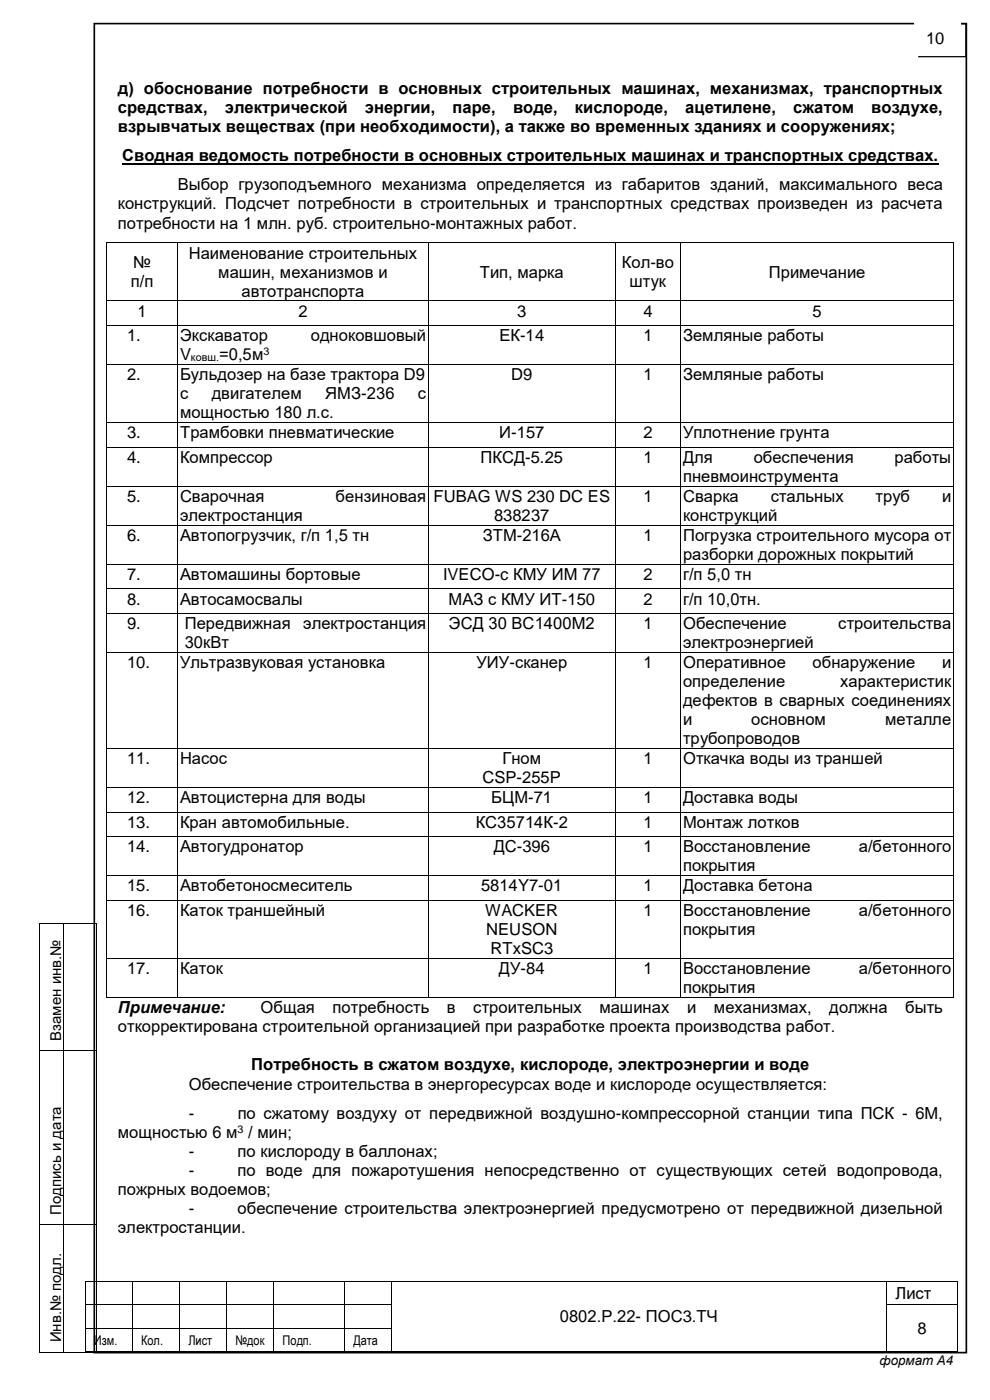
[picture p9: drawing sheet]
<svg xmlns="http://www.w3.org/2000/svg" width="210mm" height="297mm" viewBox="0 0 210 297" stroke-linecap="round" stroke-linejoin="round" font-family="sans-serif">
<defs><g id="words">
<g font-size="3.5">
<text x="196.5" y="9.4">10</text>
<text x="25" y="20">д) обоснование потребности в основных строительных машинах, механизмах, транспортных</text>
<text x="25" y="24">средствах,</text>
<text x="25" y="28.1">взрывчатых веществах (при необходимости), а также во временных зданиях и сооружениях;</text>
<text x="47.7" y="24">электрической</text>
<text x="77.4" y="24">энергии,</text>
<text x="96" y="24">паре,</text>
<text x="108.8" y="24">воде,</text>
<text x="122" y="24">кислороде,</text>
<text x="145.4" y="24">ацетилене,</text>
<text x="168.3" y="24">сжатом</text>
<text x="184.8" y="24">воздухе,</text>
<text x="26" y="34.2">Сводная ведомость потребности в основных строительных машинах и транспортных средствах.</text>
<text x="37.7" y="40.4">Выбор грузоподъемного механизма определяется из габаритов зданий, максимального веса</text>
<text x="25" y="44.5">конструкций. Подсчет потребности в строительных и транспортных средствах произведен из расчета</text>
<text x="25" y="48.5">потребности на 1 млн. руб. строительно-монтажных работ.</text>
<text x="28.3" y="56.9">№</text>
<text x="40" y="54.9">Наименование строительных</text>
<text x="46.3" y="58.9">машин, механизмов и</text>
<text x="101.8" y="58.9">Тип, марка</text>
<text x="131.9" y="56.9">Кол-во</text>
<text x="163.1" y="58.9">Примечание</text>
<text x="27.8" y="60.9">п/п</text>
<text x="51.3" y="62.9">автотранспорта</text>
<text x="133.6" y="60.9">штук</text>
<text x="29.2" y="67.2">1</text>
<text x="63.3" y="67.2">2</text>
<text x="109.7" y="67.2">3</text>
<text x="136.5" y="67.2">4</text>
<text x="172.4" y="67.2">5</text>
<text x="27" y="72.4">1.</text>
<text x="38.2" y="72.4">Экскаватор</text>
<text x="38.2" y="76.5">V</text>
<text x="46.5" y="76.5">=0,5м</text>
<text x="65.9" y="72.4">одноковшовый</text>
<text x="106" y="72.4">ЕК-14</text>
<text x="136.5" y="72.4">1</text>
<text x="144.9" y="72.4">Земляные работы</text>
<text x="27" y="80.7">2.</text>
<text x="38.2" y="80.7">Бульдозер на базе трактора D9</text>
<text x="108.5" y="80.7">D9</text>
<text x="136.5" y="80.7">1</text>
<text x="144.9" y="80.7">Земляные работы</text>
<text x="38.2" y="84.7">с</text>
<text x="38.2" y="88.8">мощностью 180 л.с.</text>
<text x="44.9" y="84.7">двигателем</text>
<text x="69" y="84.7">ЯМЗ-236</text>
<text x="88.6" y="84.7">с</text>
<text x="27" y="93">3.</text>
<text x="38.2" y="93">Трамбовки пневматические</text>
<text x="105.9" y="93">И-157</text>
<text x="136.5" y="93">2</text>
<text x="144.9" y="93">Уплотнение грунта</text>
<text x="27" y="98.2">4.</text>
<text x="38.2" y="98.2">Компрессор</text>
<text x="101.9" y="98.2">ПКСД-5.25</text>
<text x="136.5" y="98.2">1</text>
<text x="144.9" y="98.2">Для</text>
<text x="159.9" y="98.2">обеспечения</text>
<text x="189.8" y="98.2">работы</text>
<text x="27" y="106.5">5.</text>
<text x="38.2" y="106.5">Сварочная</text>
<text x="71.2" y="106.5">бензиновая</text>
<text x="92" y="106.5">FUBAG WS 230 DC ES</text>
<text x="136.5" y="106.5">1</text>
<text x="144.9" y="102.3">пневмоинструмента</text>
<text x="144.9" y="106.5">Сварка</text>
<text x="163.5" y="106.5">стальных</text>
<text x="185.7" y="106.5">труб</text>
<text x="199.9" y="106.5">и</text>
<text x="38.2" y="110.5">электростанция</text>
<text x="104.8" y="110.5">838237</text>
<text x="144.9" y="110.5">конструкций</text>
<text x="27" y="114.8">6.</text>
<text x="38.2" y="114.8">Автопогрузчик, г/п 1,5 тн</text>
<text x="102.4" y="114.8">ЗТМ-216А</text>
<text x="136.5" y="114.8">1</text>
<text x="144.9" y="114.8">Погрузка строительного мусора от</text>
<text x="144.9" y="118.8">разборки дорожных покрытий</text>
<text x="27" y="123.1">7.</text>
<text x="38.2" y="123.1">Автомашины бортовые</text>
<text x="94" y="123.1">IVECO-c КМУ ИМ 77</text>
<text x="136.5" y="123.1">2</text>
<text x="144.9" y="123.1">г/п 5,0 тн</text>
<text x="27" y="128.3">8.</text>
<text x="38.2" y="128.3">Автосамосвалы</text>
<text x="95.2" y="128.3">МАЗ с КМУ ИТ-150</text>
<text x="136.5" y="128.3">2</text>
<text x="144.9" y="128.3">г/п 10,0тн.</text>
<text x="27" y="133.4">9.</text>
<text x="39.2" y="133.4">Передвижная</text>
<text x="39.2" y="137.5">30кВт</text>
<text x="64.3" y="133.4">электростанция</text>
<text x="95.2" y="133.4">ЭСД 30 ВС1400М2</text>
<text x="136.5" y="133.4">1</text>
<text x="144.9" y="133.4">Обеспечение</text>
<text x="144.9" y="137.5">электроэнергией</text>
<text x="177.8" y="133.4">строительства</text>
<text x="27" y="141.7">10.</text>
<text x="38.2" y="141.7">Ультразвуковая установка</text>
<text x="101" y="141.7">УИУ-сканер</text>
<text x="136.5" y="141.7">1</text>
<text x="144.9" y="141.7">Оперативное</text>
<text x="172.4" y="141.7">обнаружение</text>
<text x="199.9" y="141.7">и</text>
<text x="144.9" y="145.8">определение</text>
<text x="144.9" y="149.9">дефектов в сварных соединениях</text>
<text x="178.2" y="145.8">характеристик</text>
<text x="144.9" y="153.9">и</text>
<text x="159.4" y="153.9">основном</text>
<text x="187.8" y="153.9">металле</text>
<text x="144.9" y="157.9">трубопроводов</text>
<text x="27" y="162.2">11.</text>
<text x="38.2" y="162.2">Насос</text>
<text x="102.4" y="166.2">CSP-255P</text>
<text x="106.6" y="162.2">Гном</text>
<text x="136.5" y="162.2">1</text>
<text x="144.9" y="162.2">Откачка воды из траншей</text>
<text x="27" y="170.5">12.</text>
<text x="38.2" y="170.5">Автоцистерна для воды</text>
<text x="104.2" y="170.5">БЦМ-71</text>
<text x="136.5" y="170.5">1</text>
<text x="144.9" y="170.5">Доставка воды</text>
<text x="27" y="175.7">13.</text>
<text x="38.2" y="175.7">Кран автомобильные.</text>
<text x="100.9" y="175.7">КС35714К-2</text>
<text x="136.5" y="175.7">1</text>
<text x="144.9" y="175.7">Монтаж лотков</text>
<text x="27" y="180.8">14.</text>
<text x="38.2" y="180.8">Автогудронатор</text>
<text x="104.7" y="180.8">ДС-396</text>
<text x="136.5" y="180.8">1</text>
<text x="144.9" y="180.8">Восстановление</text>
<text x="144.9" y="184.9">покрытия</text>
<text x="182.2" y="180.8">а/бетонного</text>
<text x="27" y="189.1">15.</text>
<text x="38.2" y="189.1">Автобетоносмеситель</text>
<text x="102.1" y="189.1">5814Y7-01</text>
<text x="136.5" y="189.1">1</text>
<text x="144.9" y="189.1">Доставка бетона</text>
<text x="27" y="194.3">16.</text>
<text x="38.2" y="194.3">Каток траншейный</text>
<text x="103" y="194.3">WACKER</text>
<text x="136.5" y="194.3">1</text>
<text x="144.9" y="194.3">Восстановление</text>
<text x="182.2" y="194.3">а/бетонного</text>
<text x="103.2" y="198.4">NEUSON</text>
<text x="104.1" y="202.4">RTxSC3</text>
<text x="144.9" y="198.4">покрытия</text>
<text x="27" y="206.7">17.</text>
<text x="38.2" y="206.7">Каток</text>
<text x="105.8" y="206.7">ДУ-84</text>
<text x="136.5" y="206.7">1</text>
<text x="144.9" y="206.7">Восстановление</text>
<text x="182.2" y="206.7">а/бетонного</text>
<text x="25" y="215">Примечание:</text>
<text x="55.3" y="215">Общая</text>
<text x="70.6" y="215">потребность</text>
<text x="94.8" y="215">в</text>
<text x="100.4" y="215">строительных</text>
<text x="127.2" y="215">машинах</text>
<text x="144.9" y="210.7">покрытия</text>
<text x="145.7" y="215">и</text>
<text x="151.5" y="215">механизмах,</text>
<text x="175.9" y="215">должна</text>
<text x="192" y="215">быть</text>
<text x="25" y="219">откорректирована строительной организацией при разработке проекта производства работ.</text>
<text x="53.3" y="227.1">Потребность в сжатом воздухе, кислороде, электроэнергии и воде</text>
<text x="40" y="231.2">Обеспечение строительства в энергоресурсах воде и кислороде осуществляется:</text>
<text x="40.1" y="237.4">-</text>
<text x="50.4" y="237.4">по сжатому воздуху от передвижной воздушно-компрессорной станции типа ПСК - 6М,</text>
<text x="25" y="241.4">мощностью 6 м / мин;</text>
<text x="40" y="245.5">-</text>
<text x="50.4" y="245.5">по кислороду в баллонах;</text>
<text x="40" y="249.6">-</text>
<text x="50.4" y="249.6">по воде для пожаротушения непосредственно от существующих сетей водопровода,</text>
<text x="25" y="253.6">пожрных водоемов;</text>
<text x="40" y="257.6">-</text>
<text x="50.4" y="257.6">обеспечение строительства электроэнергией предусмотрено от передвижной дизельной</text>
<text x="25" y="261.7">электростанции.</text>
<text x="190" y="275.5">Лист</text>
<text x="118.8" y="280.5">0802.Р.22- ПОС3.ТЧ</text>
<text x="194.6" y="283.1">8</text>
</g>
<g font-size="3.2">
<text x="13" y="220.8" transform="rotate(-90 13 220.8)">Взамен инв.№</text>
<text x="13" y="257.8" transform="rotate(-90 13 257.8)">Подпись и дата</text>
<text x="13" y="284.8" transform="rotate(-90 13 284.8)">Инв.№ подл.</text>
</g>
<g font-size="2.8">
<text x="19.9" y="285.3">Изм.</text>
<text x="29.9" y="285.3">Кол.</text>
<text x="40" y="285.3">Лист</text>
<text x="50" y="285.3">№док</text>
<text x="59.9" y="285.3">Подп.</text>
<text x="75" y="285.3">Дата</text>
<text x="186.6" y="289.6">формат А4</text>
</g>
<g font-size="2.3">
<text x="40.5" y="76.6">ковш.</text>
<text x="55.9" y="75.4">3</text>
<text x="50.4" y="240.4">3</text>
</g>
</g></defs>
<path d="M194.9 5h10v7h-10z" fill="none" stroke="#000" stroke-width=".26"/>
<g fill="#000">
<path d="M22.6 51.4h.2v.2h-.2zM37.6 51.4h.2v.2h-.2zM90.8 51.4h.2v.2h-.2zM130.4 51.4h.2v.2h-.2zM144.4 51.4h.1v.2h-.1zM202.3 51.4h.1v.2h-.1zM22.6 63.8h.2v.1h-.2zM22.6 69h.2v.1h-.2zM22.6 77.2h.2v.2h-.2zM37.6 63.8h.2v.1h-.2zM37.6 69h.2v.1h-.2zM37.6 77.2h.2v.2h-.2z"/>
<path d="M90.8 63.8h.2v.1h-.2zM90.8 69h.2v.1h-.2zM90.8 77.2h.2v.2h-.2zM130.4 63.8h.2v.1h-.2zM130.4 69h.2v.1h-.2zM130.4 77.2h.2v.2h-.2zM144.4 63.8h.1v.1h-.1zM144.4 69h.1v.1h-.1zM144.4 77.2h.1v.2h-.1zM202.3 63.8h.1v.1h-.1zM202.3 69h.1v.1h-.1zM202.3 77.2h.1v.2h-.1z"/>
<path d="M22.6 89.6h.2v.1h-.2zM22.6 94.8h.2v.2h-.2zM37.6 89.6h.2v.1h-.2zM37.6 94.8h.2v.2h-.2zM90.8 89.6h.2v.1h-.2zM90.8 94.8h.2v.2h-.2zM130.4 89.6h.2v.1h-.2zM130.4 94.8h.2v.2h-.2zM144.4 89.6h.1v.1h-.1zM144.4 94.8h.1v.2h-.1zM202.3 89.6h.1v.1h-.1zM202.3 94.8h.1v.2h-.1z"/>
<path d="M22.6 103h.2v.2h-.2zM22.6 111.3h.2v.2h-.2zM22.6 119.6h.2v.2h-.2zM37.6 103h.2v.2h-.2zM37.6 111.3h.2v.2h-.2zM37.6 119.6h.2v.2h-.2zM90.8 103h.2v.2h-.2zM90.8 111.3h.2v.2h-.2zM90.8 119.6h.2v.2h-.2zM130.4 103h.2v.2h-.2zM130.4 111.3h.2v.2h-.2zM130.4 119.6h.2v.2h-.2z"/>
<path d="M144.4 103h.1v.2h-.1zM144.4 111.3h.1v.2h-.1zM144.4 119.6h.1v.2h-.1zM202.3 103h.1v.2h-.1zM202.3 111.3h.1v.2h-.1zM202.3 119.6h.1v.2h-.1zM22.6 124.8h.2v.2h-.2zM37.6 124.8h.2v.2h-.2zM90.8 124.8h.2v.2h-.2zM130.4 124.8h.2v.2h-.2zM144.4 124.8h.1v.2h-.1zM202.3 124.8h.1v.2h-.1z"/>
<path d="M8.3 195.8h.2v1.7h-.2zM8.3 195.8h.2v.2h-.2zM13.3 196h.2v1.5h-.2zM13.3 195.8h.2v.2h-.2zM20.4 195.8h.1v1.7h-.1zM20.4 195.8h.1v.2h-.1zM8.3 222.8h.2v1.7h-.2zM13.3 222.8h.2v1.7h-.2zM20.4 222.8h.1v1.7h-.1zM8.3 259.8h.2v1.7h-.2zM13.3 259.8h.2v1.7h-.2zM17.9 271.7h.2v.2h-.2z"/>
<path d="M17.9 276.7h.2v.2h-.2zM20.4 259.8h.1v1.7h-.1zM27.9 271.7h.2v.2h-.2zM27.9 276.7h.2v.2h-.2zM37.9 271.7h.2v.2h-.2zM37.9 276.7h.2v.2h-.2zM48 271.7h.1v.2h-.1zM48 276.7h.1v.2h-.1zM58 271.7h.1v.2h-.1zM58 276.7h.1v.2h-.1zM73 271.7h.2v.2h-.2zM73 276.7h.2v.2h-.2z"/>
<path d="M83 271.7h.1v.2h-.1zM83 276.7h.1v.2h-.1zM188 271.7h.2v.2h-.2zM188 276.7h.2v.2h-.2zM203 271.7h.2v.2h-.2zM203 276.7h.2v.2h-.2zM8.3 286.8h.2v.2h-.2zM13.3 286.8h.2v.2h-.2zM17.9 281.7h.2v.2h-.2zM17.9 286.8h.2v.1h-.2zM20.4 286.8h.1v.2h-.1zM27.9 281.7h.2v.2h-.2z"/>
<path d="M27.9 286.8h.2v.1h-.2zM37.9 281.7h.2v.2h-.2zM37.9 286.8h.2v.1h-.2zM48 281.7h.1v.2h-.1zM48 286.8h.1v.1h-.1zM58 281.7h.1v.2h-.1zM58 286.8h.1v.1h-.1zM73 281.7h.2v.2h-.2zM73 286.8h.2v.1h-.2zM83 281.7h.1v.2h-.1zM83 286.8h.1v.1h-.1zM188 281.7h.2v.2h-.2z"/>
<path d="M188 286.8h.2v.1h-.2zM203 281.7h.2v.2h-.2zM203 286.8h.2v.1h-.2z"/>
</g>
<g fill="none" stroke="#000" stroke-width=".21">
<path d="M22.7 51.6v12.2M22.8 51.5h14.8M37.7 51.6v12.2M37.8 51.5h53M90.9 51.6v12.2M91 51.5h39.4M130.5 51.6v12.2M130.6 51.5h13.8M144.4 51.6v12.2M144.5 51.5h57.8M202.4 51.6v12.2M22.7 63.9v5.1"/>
<path d="M22.7 69.1v8.1M22.7 77.4v12.2M22.8 63.8h14.8M22.8 69h14.8M22.8 77.3h14.8M37.7 63.9v5.1M37.7 69.1v8.1M37.7 77.4v12.2M37.8 63.8h53M37.8 69h53M37.8 77.3h53M90.9 63.9v5.1"/>
<path d="M90.9 69.1v8.1M90.9 77.4v12.2M91 63.8h39.4M91 69h39.4M91 77.3h39.4M130.5 63.9v5.1M130.5 69.1v8.1M130.5 77.4v12.2M130.6 63.8h13.8M130.6 69h13.8M130.6 77.3h13.8M144.4 63.9v5.1"/>
<path d="M144.4 69.1v8.1M144.4 77.4v12.2M144.5 63.8h57.8M144.5 69h57.8M144.5 77.3h57.8M202.4 63.9v5.1M202.4 69.1v8.1M202.4 77.4v12.2M22.7 89.7v5.1M22.7 95v8M22.8 89.7h14.8M22.8 94.9h14.8"/>
<path d="M37.7 89.7v5.1M37.7 95v8M37.8 89.7h53M37.8 94.9h53M90.9 89.7v5.1M90.9 95v8M91 89.7h39.4M91 94.9h39.4M130.5 89.7v5.1M130.5 95v8M130.6 89.7h13.8M130.6 94.9h13.8"/>
<path d="M144.4 89.7v5.1M144.4 95v8M144.5 89.7h57.8M144.5 94.9h57.8M202.4 89.7v5.1M202.4 95v8M22.7 103.2v8.1M22.7 111.5v8.1M22.7 119.8v5M22.8 103.1h14.8M22.8 111.4h14.8M22.8 119.7h14.8"/>
<path d="M37.7 103.2v8.1M37.7 111.5v8.1M37.7 119.8v5M37.8 103.1h53M37.8 111.4h53M37.8 119.7h53M90.9 103.2v8.1M90.9 111.5v8.1M90.9 119.8v5M91 103.1h39.4M91 111.4h39.4M91 119.7h39.4"/>
<path d="M130.5 103.2v8.1M130.5 111.5v8.1M130.5 119.8v5M130.6 103.1h13.8M130.6 111.4h13.8M130.6 119.7h13.8M144.4 103.2v8.1M144.4 111.5v8.1M144.4 119.8v5M144.5 103.1h57.8M144.5 111.4h57.8M144.5 119.7h57.8"/>
<path d="M202.4 103.2v8.1M202.4 111.5v8.1M202.4 119.8v5M22.7 125v5M22.8 124.9h14.8M37.7 125v5M37.8 124.9h53M90.9 125v5M91 124.9h39.4M130.5 125v5M130.6 124.9h13.8M144.4 125v5"/>
<path d="M144.5 124.9h57.8M202.4 125v5M8.4 197.5v25.3M8.5 195.9h4.8M13.4 197.5v25.3M13.5 195.9h6.9M20.4 197.5v25.3M8.4 224.5v35.3M8.5 222.9h4.8M13.4 224.5v35.3M13.5 222.9h6.9M20.4 224.5v35.3"/>
<path d="M8.5 259.9h4.8M13.5 259.9h6.9M8.4 261.5v25.3M13.4 261.5v25.3M18 271.9v4.8M18 276.9v4.8M18.1 271.8h9.8M18.1 276.8h9.8M20.4 261.5v25.3M28 271.9v4.8M28 276.9v4.8M28.1 271.8h9.8"/>
<path d="M28.1 276.8h9.8M38 271.9v4.8M38 276.9v4.8M38.1 271.8h9.9M38.1 276.8h9.9M48 271.9v4.8M48 276.9v4.8M48.1 271.8h9.9M48.1 276.8h9.9M58 271.9v4.8M58 276.9v4.8M58.1 271.8h14.9"/>
<path d="M58.1 276.8h14.9M73.1 271.9v4.8M73.1 276.9v4.8M73.2 271.8h9.8M73.2 276.8h9.8M83.1 271.9v4.8M83.1 276.9v4.8M83.1 271.8h104.9M188.1 271.9v4.8M188.1 276.9v4.8M188.2 271.8h14.8M188.2 276.8h14.8"/>
<path d="M203.1 271.9v4.8M203.1 276.9v4.8M8.5 286.9h4.8M13.5 286.9h6.9M18 281.9v4.9M18.1 281.8h9.8M18.1 286.9h9.8M28 281.9v4.9M28.1 281.8h9.8M28.1 286.9h9.8M38 281.9v4.9M38.1 281.8h9.9"/>
<path d="M38.1 286.9h9.9M48 281.9v4.9M48.1 281.8h9.9M48.1 286.9h9.9M58 281.9v4.9M58.1 281.8h14.9M58.1 286.9h14.9M73.1 281.9v4.9M73.2 281.8h9.8M73.2 286.9h9.8M83.1 281.9v4.9M83.1 286.9h104.9"/>
<path d="M188.1 281.9v4.9M188.2 286.9h14.8M203.1 281.9v4.9"/>
</g>
<path d="M20 5h185v282h-185z" fill="none" stroke="#000" stroke-width=".35"/>
<path d="M26 34.8h173.1" fill="none" stroke="#000" stroke-width=".38"/>
<g fill="#fff">
<path d="M38.7 130.2h52.1v4h-52.1z"/>
<path d="M38.7 134.2h52.1v4.1h-52.1z"/>
<path d="M91 130.2h39.4v4h-39.4z"/>
</g>
<g fill="#000">
<path d="M22.6 130h.2v.2h-.2zM22.6 138.3h.2v.2h-.2zM37.6 130h.2v.2h-.2zM37.6 138.3h.2v.2h-.2zM90.8 130h.2v.2h-.2zM90.8 138.3h.2v.2h-.2zM130.4 130h.2v.2h-.2zM130.4 138.3h.2v.2h-.2zM144.4 130h.1v.2h-.1zM144.4 138.3h.1v.2h-.1zM202.3 130h.1v.2h-.1zM202.3 138.3h.1v.2h-.1z"/>
<path d="M22.6 158.7h.2v.2h-.2zM37.6 158.7h.2v.2h-.2zM90.8 158.7h.2v.2h-.2zM130.4 158.7h.2v.2h-.2zM144.4 158.7h.1v.2h-.1zM202.3 158.7h.1v.2h-.1zM22.6 167h.2v.2h-.2zM22.6 172.2h.2v.2h-.2zM22.6 177.4h.2v.2h-.2zM37.6 167h.2v.2h-.2zM37.6 172.2h.2v.2h-.2zM37.6 177.4h.2v.2h-.2z"/>
<path d="M90.8 167h.2v.2h-.2zM90.8 172.2h.2v.2h-.2zM90.8 177.4h.2v.2h-.2zM130.4 167h.2v.2h-.2zM130.4 172.2h.2v.2h-.2zM130.4 177.4h.2v.2h-.2zM144.4 167h.1v.2h-.1zM144.4 172.2h.1v.2h-.1zM144.4 177.4h.1v.2h-.1zM202.3 167h.1v.2h-.1zM202.3 172.2h.1v.2h-.1zM202.3 177.4h.1v.2h-.1z"/>
<path d="M22.6 185.7h.2v.2h-.2zM22.6 190.9h.2v.2h-.2zM37.6 185.7h.2v.2h-.2zM37.6 190.9h.2v.2h-.2zM90.8 185.7h.2v.2h-.2zM90.8 190.9h.2v.2h-.2zM130.4 185.7h.2v.2h-.2zM130.4 190.9h.2v.2h-.2zM144.4 185.7h.1v.2h-.1zM144.4 190.9h.1v.2h-.1zM202.3 185.7h.1v.2h-.1zM202.3 190.9h.1v.2h-.1z"/>
<path d="M22.6 203.2h.2v.2h-.2zM22.6 211.5h.2v.2h-.2zM37.6 203.2h.2v.2h-.2zM37.6 211.5h.2v.2h-.2zM90.8 203.2h.2v.2h-.2zM90.8 211.5h.2v.2h-.2zM130.4 203.2h.2v.2h-.2zM130.4 211.5h.2v.2h-.2zM144.4 203.2h.1v.2h-.1zM144.4 211.5h.1v.2h-.1zM202.3 203.2h.1v.2h-.1zM202.3 211.5h.1v.2h-.1z"/>
</g>
<g fill="none" stroke="#000" stroke-width=".21">
<path d="M22.7 130.2v8.1M22.7 138.5v20.2M22.8 130.1h14.8M22.8 138.4h14.8M37.7 130.2v8.1M37.7 138.5v20.2M37.8 130.1h53M37.8 138.4h53M90.9 130.2v8.1M90.9 138.5v20.2M91 130.1h39.4M91 138.4h39.4"/>
<path d="M130.5 130.2v8.1M130.5 138.5v20.2M130.6 130.1h13.8M130.6 138.4h13.8M144.4 130.2v8.1M144.4 138.5v20.2M144.5 130.1h57.8M144.5 138.4h57.8M202.4 130.2v8.1M202.4 138.5v20.2M22.7 158.9v8.1M22.8 158.8h14.8"/>
<path d="M37.7 158.9v8.1M37.8 158.8h53M90.9 158.9v8.1M91 158.8h39.4M130.5 158.9v8.1M130.6 158.8h13.8M144.4 158.9v8.1M144.5 158.8h57.8M202.4 158.9v8.1M22.7 167.2v5M22.7 172.4v5M22.7 177.6v8.1"/>
<path d="M22.8 167.1h14.8M22.8 172.3h14.8M22.8 177.5h14.8M37.7 167.2v5M37.7 172.4v5M37.7 177.6v8.1M37.8 167.1h53M37.8 172.3h53M37.8 177.5h53M90.9 167.2v5M90.9 172.4v5M90.9 177.6v8.1"/>
<path d="M91 167.1h39.4M91 172.3h39.4M91 177.5h39.4M130.5 167.2v5M130.5 172.4v5M130.5 177.6v8.1M130.6 167.1h13.8M130.6 172.3h13.8M130.6 177.5h13.8M144.4 167.2v5M144.4 172.4v5M144.4 177.6v8.1"/>
<path d="M144.5 167.1h57.8M144.5 172.3h57.8M144.5 177.5h57.8M202.4 167.2v5M202.4 172.4v5M202.4 177.6v8.1M22.7 185.9v5M22.7 191.1v12.1M22.8 185.8h14.8M22.8 191h14.8M37.7 185.9v5M37.7 191.1v12.1"/>
<path d="M37.8 185.8h53M37.8 191h53M90.9 185.9v5M90.9 191.1v12.1M91 185.8h39.4M91 191h39.4M130.5 185.9v5M130.5 191.1v12.1M130.6 185.8h13.8M130.6 191h13.8M144.4 185.9v5M144.4 191.1v12.1"/>
<path d="M144.5 185.8h57.8M144.5 191h57.8M202.4 185.9v5M202.4 191.1v12.1M22.7 203.4v8.1M22.8 203.3h14.8M22.8 211.6h14.8M37.7 203.4v8.1M37.8 203.3h53M37.8 211.6h53M90.9 203.4v8.1M91 203.3h39.4"/>
<path d="M91 211.6h39.4M130.5 203.4v8.1M130.6 203.3h13.8M130.6 211.6h13.8M144.4 203.4v8.1M144.5 203.3h57.8M144.5 211.6h57.8M202.4 203.4v8.1"/>
</g>
<path d="M193.9 4.9h9.9v7h-9.9z" fill-rule="evenodd" fill="#fff"/>
<use href="#words"/>
</svg>
